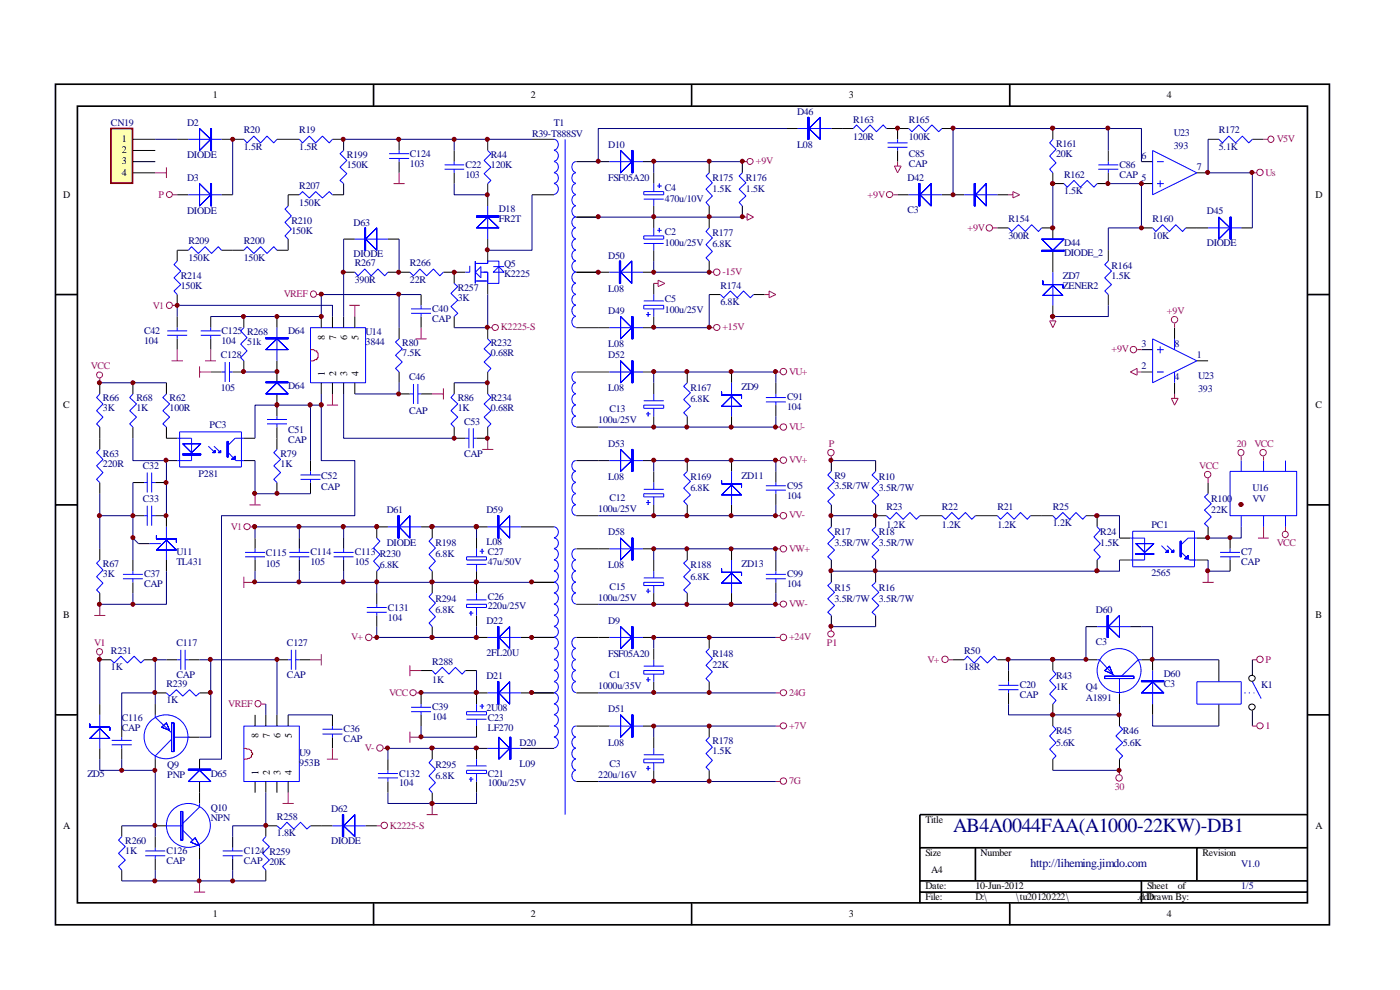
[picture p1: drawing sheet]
<svg xmlns="http://www.w3.org/2000/svg" width="297mm" height="210mm" viewBox="0 0 297 210" stroke-linecap="round" stroke-linejoin="round" font-family="sans-serif">
<defs><g id="words">
<text font-size="4.2" fill="#000080" x="202.2" y="176.4">AB4A0044FAA(A1000-22KW)-DB1</text>
<text font-size="2.5" fill="#000080" x="218.6" y="183.9">http://liheming.jimdo.com</text>
<g font-size="2.1">
<text x="45.1" y="20.8">1</text>
<text x="112.6" y="20.8">2</text>
<text x="180.1" y="20.8">3</text>
<text x="247.6" y="20.8">4</text>
<text x="25.8" y="30.2">1</text>
<text x="25.8" y="32.5">2</text>
<text x="25.8" y="34.9">3</text>
<text x="13.4" y="41.9">D</text>
<text x="25.8" y="37.3">4</text>
<text x="279.1" y="41.9">D</text>
<text x="68.9" y="72.1" transform="rotate(-90 68.9 72.1)">8</text>
<text x="71.3" y="72.1" transform="rotate(-90 71.3 72.1)">7</text>
<text x="73.7" y="72.1" transform="rotate(-90 73.7 72.1)">6</text>
<text x="76" y="72.1" transform="rotate(-90 76 72.1)">5</text>
<text x="68.9" y="79.8" transform="rotate(-90 68.9 79.8)">1</text>
<text x="71.3" y="79.8" transform="rotate(-90 71.3 79.8)">2</text>
<text x="73.7" y="79.8" transform="rotate(-90 73.7 79.8)">3</text>
<text x="76" y="79.8" transform="rotate(-90 76 79.8)">4</text>
<text x="13.4" y="86.5">C</text>
<text x="279.1" y="86.5">C</text>
<text x="13.4" y="131.1">B</text>
<text x="279.1" y="131.1">B</text>
<text x="54.9" y="156.6" transform="rotate(-90 54.9 156.6)">8</text>
<text x="57.2" y="156.6" transform="rotate(-90 57.2 156.6)">7</text>
<text x="59.5" y="156.6" transform="rotate(-90 59.5 156.6)">6</text>
<text x="61.9" y="156.6" transform="rotate(-90 61.9 156.6)">5</text>
<text x="54.9" y="164.3" transform="rotate(-90 54.9 164.3)">1</text>
<text x="57.2" y="164.3" transform="rotate(-90 57.2 164.3)">2</text>
<text x="59.5" y="164.3" transform="rotate(-90 59.5 164.3)">3</text>
<text x="61.9" y="164.3" transform="rotate(-90 61.9 164.3)">4</text>
<text x="13.4" y="175.8">A</text>
<text x="196.3" y="174.6">Title</text>
<text x="279.1" y="175.8">A</text>
<text x="196.3" y="181.6">Size</text>
<text x="197.5" y="185.2">A4</text>
<text x="208" y="181.6">Number</text>
<text x="255.1" y="181.6">Revision</text>
<text x="196.3" y="188.6">Date:</text>
<text x="196.3" y="191">File:</text>
<text x="206.9" y="188.6">10-Jun-2012</text>
<text x="206.9" y="191">D:\</text>
<text x="215.6" y="191">\tu20120222\</text>
<text x="241.2" y="191">.ddDrawn By:</text>
<text x="243.3" y="188.6">Sheet</text>
<text x="243.8" y="191">b</text>
<text x="249.9" y="188.6">of</text>
<text x="45.1" y="194.6">1</text>
<text x="112.6" y="194.6">2</text>
<text x="180.1" y="194.6">3</text>
<text x="247.6" y="194.6">4</text>
</g>
<g font-size="2.1" fill="#000080">
<text x="23.5" y="26.7">CN19</text>
<text x="39.7" y="26.7">D2</text>
<text x="51.7" y="28.3">R20</text>
<text x="63.5" y="28.3">R19</text>
<text x="112.9" y="29">R39-T888SV</text>
<text x="117.5" y="26.7">T1</text>
<text x="169.1" y="24.3">D46</text>
<text x="181" y="26">R163</text>
<text x="181" y="29.7">120R</text>
<text x="192.8" y="26">R165</text>
<text x="192.8" y="29.7">100K</text>
<text x="249" y="28.8">U23</text>
<text x="258.6" y="28.3">R172</text>
<text x="39.7" y="33.4">DIODE</text>
<text x="51.7" y="31.8">1.5R</text>
<text x="63.5" y="31.8">1.5R</text>
<text x="73.6" y="33.4">R199</text>
<text x="73.6" y="35.6">150K</text>
<text x="87" y="33.3">C124</text>
<text x="87" y="35.4">103</text>
<text x="98.7" y="35.6">C22</text>
<text x="104.1" y="33.4">R44</text>
<text x="104.1" y="35.6">120K</text>
<text x="129" y="31.3">D10</text>
<text x="169.1" y="31.3">L08</text>
<text x="192.8" y="33.3">C85</text>
<text x="192.8" y="35.4">CAP</text>
<text x="224" y="31.2">R161</text>
<text x="224" y="33.3">20K</text>
<text x="237.5" y="35.6">C86</text>
<text x="242.1" y="33.7">6</text>
<text x="249" y="31.6">393</text>
<text x="258.6" y="31.8">5.1K</text>
<text x="39.7" y="38.4">D3</text>
<text x="63.5" y="40">R207</text>
<text x="98.7" y="37.7">103</text>
<text x="129" y="38.4">FSF05A20</text>
<text x="141.1" y="40.6">C4</text>
<text x="151.1" y="38.4">R175</text>
<text x="151.1" y="40.7">1.5K</text>
<text x="158.2" y="38.4">R176</text>
<text x="158.2" y="40.7">1.5K</text>
<text x="192.5" y="38.4">D42</text>
<text x="225.7" y="37.7">R162</text>
<text x="225.7" y="41.2">1.5K</text>
<text x="237.5" y="37.7">CAP</text>
<text x="242.1" y="38.4">5</text>
<text x="253.9" y="36.1">7</text>
<text x="39.7" y="45.5">DIODE</text>
<text x="61.8" y="47.6">R210</text>
<text x="63.5" y="43.6">150K</text>
<text x="75" y="47.8">D63</text>
<text x="105.8" y="45">D18</text>
<text x="105.8" y="47.1">FR2T</text>
<text x="141.1" y="42.8">470u/10V</text>
<text x="192.5" y="45.2">C3</text>
<text x="214" y="47.1">R154</text>
<text x="244.5" y="47.1">R160</text>
<text x="256" y="45.5">D45</text>
<text x="40" y="51.8">R209</text>
<text x="51.7" y="51.8">R200</text>
<text x="61.8" y="49.7">150K</text>
<text x="141.1" y="49.9">C2</text>
<text x="141.1" y="52.2">100u/25V</text>
<text x="151.1" y="50.1">R177</text>
<text x="151.1" y="52.5">6.8K</text>
<text x="214" y="50.6">300R</text>
<text x="225.7" y="52.2">D44</text>
<text x="244.5" y="50.6">10K</text>
<text x="256" y="52.2">DIODE</text>
<text x="38.4" y="59.3">R214</text>
<text x="40" y="55.3">150K</text>
<text x="51.7" y="55.3">150K</text>
<text x="75" y="54.6">DIODE</text>
<text x="75.3" y="56.5">R267</text>
<text x="87" y="56.5">R266</text>
<text x="106.9" y="56.7">Q5</text>
<text x="106.9" y="58.8">K2225</text>
<text x="129" y="54.9">D50</text>
<text x="225.5" y="59.1">ZD7</text>
<text x="225.7" y="54.4">DIODE_2</text>
<text x="235.8" y="57">R164</text>
<text x="235.8" y="59.1">1.5K</text>
<text x="38.4" y="61.4">150K</text>
<text x="75.3" y="60">390R</text>
<text x="87" y="60">22R</text>
<text x="97.1" y="61.6">R257</text>
<text x="97.1" y="63.8">3K</text>
<text x="129" y="61.9">L08</text>
<text x="141.1" y="64">C5</text>
<text x="152.8" y="61.2">R174</text>
<text x="152.8" y="64.7">6.8K</text>
<text x="225.5" y="61.2">ZENER2</text>
<text x="30.6" y="70.8">C42</text>
<text x="47" y="70.8">C125 R268</text>
<text x="61.1" y="70.8">D64</text>
<text x="77.6" y="71">U14</text>
<text x="91.7" y="66.1">C40</text>
<text x="91.7" y="68.2">CAP</text>
<text x="129" y="66.5">D49</text>
<text x="141.1" y="66.4">100u/25V</text>
<text x="30.6" y="72.9">104</text>
<text x="46.8" y="75.9">C128</text>
<text x="47" y="72.9">104</text>
<text x="52.4" y="73.2">51k</text>
<text x="77.6" y="73.2">3844</text>
<text x="85.3" y="73.4">R80</text>
<text x="85.3" y="75.5">7.5K</text>
<text x="104.1" y="73.4">R232</text>
<text x="104.1" y="75.5">0.68R</text>
<text x="129" y="73.7">L08</text>
<text x="129" y="75.9">D52</text>
<text x="242.1" y="73.7">3</text>
<text x="249.2" y="73.7">8</text>
<text x="253.9" y="75.9">1</text>
<text x="46.8" y="83">105</text>
<text x="61.1" y="82.5">D64</text>
<text x="86.8" y="80.7">C46</text>
<text x="129" y="83">L08</text>
<text x="146.5" y="83">R167</text>
<text x="157.3" y="82.8">ZD9</text>
<text x="242.1" y="78.3">2</text>
<text x="249.2" y="80.7">4</text>
<text x="254.2" y="80.4">U23</text>
<text x="254.2" y="83.2">393</text>
<text x="21.8" y="85.1">R66</text>
<text x="21.8" y="87.2">3K</text>
<text x="29" y="85.1">R68</text>
<text x="29" y="87.2">1K</text>
<text x="36" y="85.1">R62</text>
<text x="36" y="87.2">100R</text>
<text x="86.8" y="87.7">CAP</text>
<text x="97.1" y="85.1">R86</text>
<text x="97.1" y="87.2">1K</text>
<text x="104.1" y="85.1">R234</text>
<text x="104.1" y="87.2">0.68R</text>
<text x="126.9" y="89.8">100u/25V</text>
<text x="129.3" y="87.5">C13</text>
<text x="146.5" y="85.3">6.8K</text>
<text x="167" y="84.9">C91</text>
<text x="167" y="87">104</text>
<text x="44.4" y="90.8">PC3</text>
<text x="61.1" y="91.9">C51</text>
<text x="61.1" y="94.1">CAP</text>
<text x="98.5" y="90.1">C53</text>
<text x="129" y="94.7">D53</text>
<text x="21.8" y="96.9">R63</text>
<text x="21.8" y="99">220R</text>
<text x="30.3" y="99.5">C32</text>
<text x="42.1" y="101.1">P281</text>
<text x="59.5" y="96.9">R79</text>
<text x="59.5" y="99">1K</text>
<text x="68.2" y="101.6">C52</text>
<text x="98.5" y="96.9">CAP</text>
<text x="129" y="101.8">L08</text>
<text x="146.5" y="101.8">R169</text>
<text x="157.3" y="101.6">ZD11</text>
<text x="177" y="101.6">R9</text>
<text x="186.4" y="101.8">R10</text>
<text x="30.3" y="106.5">C33</text>
<text x="68.2" y="103.9">CAP</text>
<text x="129.3" y="106.3">C12</text>
<text x="146.5" y="104.1">6.8K</text>
<text x="167" y="103.7">C95</text>
<text x="167" y="105.7">104</text>
<text x="177" y="103.7">3.5R/7W</text>
<text x="186.4" y="104.1">3.5R/7W</text>
<text x="257" y="106.5">R100</text>
<text x="265.7" y="104.1">U16</text>
<text x="265.7" y="106.5">VV</text>
<text x="82" y="108.9">D61</text>
<text x="103.2" y="108.9">D59</text>
<text x="126.9" y="108.6">100u/25V</text>
<text x="129" y="113.5">D58</text>
<text x="177" y="113.5">R17</text>
<text x="186.4" y="113.5">R18</text>
<text x="188" y="108.1">R23</text>
<text x="188" y="111.9">1.2K</text>
<text x="199.8" y="108.1">R22</text>
<text x="199.8" y="111.9">1.2K</text>
<text x="211.6" y="108.1">R21</text>
<text x="211.6" y="111.9">1.2K</text>
<text x="223.4" y="108.1">R25</text>
<text x="223.4" y="111.7">1.2K</text>
<text x="233.4" y="113.5">R24</text>
<text x="244.3" y="111.9">PC1</text>
<text x="257" y="108.9">22K</text>
<text x="37.4" y="117.8">U11</text>
<text x="37.4" y="119.9">TL431</text>
<text x="56.4" y="118">C115</text>
<text x="65.9" y="117.8">C114</text>
<text x="65.9" y="119.9">105</text>
<text x="75.3" y="117.8">C113 R230</text>
<text x="75.3" y="119.9">105</text>
<text x="82" y="115.9">DIODE</text>
<text x="92.4" y="115.9">R198</text>
<text x="92.4" y="118.2">6.8K</text>
<text x="103.2" y="115.7">L08</text>
<text x="103.5" y="117.8">C27</text>
<text x="103.5" y="119.9">47u/50V</text>
<text x="177" y="115.9">3.5R/7W</text>
<text x="186.4" y="115.9">3.5R/7W</text>
<text x="233.4" y="115.9">1.5K</text>
<text x="263.3" y="117.8">C7</text>
<text x="263.3" y="119.9">CAP</text>
<text x="21.8" y="120.3">R67</text>
<text x="21.8" y="122.4">3K</text>
<text x="30.6" y="122.4">C37</text>
<text x="30.6" y="124.5">CAP</text>
<text x="56.4" y="120.3">105</text>
<text x="80.6" y="120.6">6.8K</text>
<text x="129" y="120.6">L08</text>
<text x="129.3" y="125.1">C15</text>
<text x="146.5" y="120.6">R188</text>
<text x="146.5" y="122.9">6.8K</text>
<text x="157.3" y="120.3">ZD13</text>
<text x="167" y="122.4">C99</text>
<text x="167" y="124.5">104</text>
<text x="177" y="125.3">R15</text>
<text x="186.4" y="125.3">R16</text>
<text x="244.3" y="122.3">2565</text>
<text x="82.3" y="129.5">C131</text>
<text x="82.3" y="131.7">104</text>
<text x="92.4" y="127.6">R294</text>
<text x="92.4" y="130">6.8K</text>
<text x="103.5" y="127.2">C26</text>
<text x="103.5" y="129.3">220u/25V</text>
<text x="126.9" y="127.4">100u/25V</text>
<text x="177" y="127.6">3.5R/7W</text>
<text x="186.4" y="127.6">3.5R/7W</text>
<text x="232.5" y="130">D60</text>
<text x="37.4" y="137">C117</text>
<text x="60.9" y="137">C127</text>
<text x="103.2" y="132.3">D22</text>
<text x="129" y="132.3">D9</text>
<text x="232.5" y="136.8">C3</text>
<text x="23.5" y="138.7">R231</text>
<text x="23.5" y="142.2">1K</text>
<text x="37.4" y="143.8">CAP</text>
<text x="60.9" y="143.8">CAP</text>
<text x="91.7" y="141">R288</text>
<text x="103.2" y="139.1">2FL20U</text>
<text x="129" y="139.4">FSF05A20</text>
<text x="129.3" y="143.8">C1</text>
<text x="151.1" y="139.4">R148</text>
<text x="151.1" y="141.7">22K</text>
<text x="204.6" y="138.7">R50</text>
<text x="204.6" y="142.2">18R</text>
<text x="246.9" y="143.6">D60</text>
<text x="35.3" y="145.7">R239</text>
<text x="35.3" y="149.2">1K</text>
<text x="91.7" y="144.8">1K</text>
<text x="103.2" y="144">D21</text>
<text x="126.9" y="146.1">1000u/35V</text>
<text x="216.3" y="146">C20</text>
<text x="216.3" y="148.1">CAP</text>
<text x="224" y="144">R43</text>
<text x="224" y="146.4">1K</text>
<text x="230.4" y="146.4">Q4</text>
<text x="230.4" y="148.8">A1891</text>
<text x="246.9" y="145.7">C3</text>
<text x="267.5" y="146">K1</text>
<text x="25.8" y="153">C116</text>
<text x="25.8" y="155.1">CAP</text>
<text x="72.9" y="155.4">C36</text>
<text x="91.7" y="150.6">C39</text>
<text x="91.7" y="152.7">104</text>
<text x="103.2" y="150.9">2U08</text>
<text x="103.5" y="153">C23</text>
<text x="103.5" y="155.1">LF270</text>
<text x="129" y="151.1">D51</text>
<text x="224" y="155.8">R45</text>
<text x="238.2" y="155.8">R46</text>
<text x="63.5" y="160.3">U9</text>
<text x="72.9" y="157.5">CAP</text>
<text x="110.2" y="158.2">D20</text>
<text x="129" y="158.2">L08</text>
<text x="151.1" y="157.9">R178</text>
<text x="151.1" y="160">1.5K</text>
<text x="224" y="158.2">5.6K</text>
<text x="238.2" y="158.2">5.6K</text>
<text x="18.5" y="164.8">ZD5</text>
<text x="35.5" y="162.8">Q9</text>
<text x="35.5" y="164.9">PNP</text>
<text x="44.7" y="164.8">D65</text>
<text x="63.5" y="162.4">953B</text>
<text x="84.7" y="164.8">C132</text>
<text x="84.7" y="166.8">104</text>
<text x="92.4" y="162.8">R295</text>
<text x="92.4" y="165.2">6.8K</text>
<text x="103.5" y="164.8">C21</text>
<text x="103.5" y="166.8">100u/25V</text>
<text x="110.2" y="162.6">L09</text>
<text x="126.9" y="164.9">220u/16V</text>
<text x="129.3" y="162.6">C3</text>
<text x="44.7" y="172">Q10</text>
<text x="58.8" y="173.9">R258</text>
<text x="70.3" y="172.2">D62</text>
<text x="26.6" y="179.1">R260</text>
<text x="44.7" y="174.1">NPN</text>
<text x="58.8" y="177.4">1.8K</text>
<text x="70.3" y="179.1">DIODE</text>
<text x="26.6" y="181.2">1K</text>
<text x="35.3" y="181.2">C126</text>
<text x="35.3" y="183.3">CAP</text>
<text x="51.7" y="181.2">C124 R259</text>
<text x="51.7" y="183.3">CAP 20K</text>
<text x="263.3" y="184">V1.0</text>
<text x="263.3" y="188.6">1/5</text>
</g>
<g font-size="2.1" fill="#a1006a">
<text x="160.4" y="34.9">+9V</text>
<text x="270.8" y="30.2">V5V</text>
<text x="33.6" y="41.9">P</text>
<text x="184.1" y="41.9">+9V</text>
<text x="268.5" y="37.3">Us</text>
<text x="205.2" y="48.9">+9V</text>
<text x="153.2" y="58.3">-15V</text>
<text x="32.4" y="65.4">V1</text>
<text x="60.2" y="63.1">VREF</text>
<text x="106.3" y="70.1">K2225-S</text>
<text x="153.2" y="70.1">+15V</text>
<text x="247.6" y="66.5">+9V</text>
<text x="235.8" y="74.8">+9V</text>
<text x="19.3" y="78.3">VCC</text>
<text x="167.4" y="79.5">VU+</text>
<text x="167.4" y="91.3">VU-</text>
<text x="175.9" y="94.7">P</text>
<text x="262.4" y="94.7">20</text>
<text x="266.1" y="94.7">VCC</text>
<text x="167.4" y="98.3">VV+</text>
<text x="254.4" y="99.5">VCC</text>
<text x="48.9" y="112.4">V1</text>
<text x="167.4" y="110">VV-</text>
<text x="167.4" y="117.1">VW+</text>
<text x="270.8" y="115.9">VCC</text>
<text x="167.4" y="128.8">VW-</text>
<text x="20" y="137">V1</text>
<text x="74.5" y="135.8">V+</text>
<text x="167.4" y="135.8">+24V</text>
<text x="175.4" y="137">P1</text>
<text x="196.8" y="140.5">V+</text>
<text x="268.5" y="140.5">P</text>
<text x="48.4" y="149.9">VREF</text>
<text x="82.5" y="147.6">VCC</text>
<text x="167.4" y="147.6">24G</text>
<text x="167.4" y="154.6">+7V</text>
<text x="268.5" y="154.6">1</text>
<text x="77.4" y="159.3">V-</text>
<text x="167.4" y="166.4">7G</text>
<text x="236.5" y="167.6">30</text>
<text x="82.7" y="175.8">K2225-S</text>
</g>
</g></defs>
<g fill="none" stroke="#000" stroke-width=".35">
<path d="M11.8 17.9h270.2v178.3h-270.2zM79.2 17.9v4.6M146.7 17.9v4.6M214.2 17.9v4.6M16.4 22.5h261v169h-261zM11.8 62.5h4.6M277.5 62.5h4.6M11.8 107.1h4.6M277.5 107.1h4.6M11.8 151.6h4.6M277.5 151.6h4.6M195.2 179.8h82.3"/>
<path d="M206.9 179.8v7.1M253.9 179.8v7.1M277.5 172.8h-82.3v18.8M79.2 191.6v4.7M146.7 191.6v4.7M195.2 186.9h82.3M195.2 189.2h82.3M214.2 191.6v4.7M242.1 186.9v4.7"/>
</g>
<path d="M23.6 27.3h4.4v11.5h-4.4z" fill="#ffffb0"/>
<path d="M23.5 27.3h4.6v11.6h-4.6z" fill="none" stroke="#800000" stroke-width=".35"/>
<g fill="none" stroke="#000" stroke-width=".21">
<path d="M28.2 29.5h4.7M28.2 31.9h4.7M28.2 34.3h4.7M28.2 36.7h4.7M37.6 29.5h2.4M47 29.5h4.7M58.8 29.5h4.7M70.5 29.5h2.4v2.4M72.9 38.9v2.4h-2.4M84.7 29.5v2.4M84.7 34.3v2.4M96.4 31.9v2.4"/>
<path d="M96.4 36.7v2.2M103.5 29.5v2.4M103.5 38.9v4.8M112.9 29.5h4.6M122.3 34.3h7M136.4 34.3h2.3M138.7 36.7v2.2M150.5 34.3v2.4M157.5 34.3v2.4M167 27.3h2.2M176.4 27.3h4.6M188 27.3h4.8"/>
<path d="M190.4 27.3v2.2M190.4 31.9v2.4M199.8 27.3h2.4M223.4 36.7v2.2h2.3M223.4 27.3v2.2M235.1 36.7v2.2h-2.4M235.1 31.9v2.4M242.1 34.3h2.4M242.1 38.9h2.4M253.9 36.7h2.4M256.3 29.5h2.3M265.7 29.5h2.4"/>
<path d="M37.6 41.3h2.4M40 53.1h-2.4v2.3M47 41.3h2.4M47 53.1h4.7M61.1 50.7v2.4h-2.3M63.5 41.3h-2.4v2.4M72.9 57.7h2.4M72.9 50.7h2.4M82.3 57.7h4.7M82.3 50.7h2.4M94.1 57.7h4.6M96.4 57.7v2.4"/>
<path d="M103.5 50.7v4.7M112.9 41.3h4.6M122.3 46.1h4.6M122.3 57.7h7M136.4 57.7h2.3M138.7 43.7v4.6M138.7 53.1v2.3M150.5 43.7v4.6M150.5 55.4v2.3M157.5 43.7v2.4M190.4 41.3h2.4M199.8 41.3h4.8"/>
<path d="M211.6 41.3h2.4M211.6 48.3h2.4M221 48.3h2.4v2.4M223.4 53.1v4.6M235.1 53.1v2.3M242.1 48.3h2.4M251.5 48.3h4.8M263.3 48.3h2.4M37.6 62.5v2.3M37.6 67.1v2.4M37.6 71.9v2.3M44.7 78.9h2.3"/>
<path d="M44.7 67.1v2.4M44.7 71.9v2.3M51.7 76.5v2.4h-2.3M51.7 67.1v2.4M58.8 67.1v2.4M58.8 76.5v4.7M68.2 67.1v2.4M70.5 67.1v2.4M72.9 67.1v2.4M75.3 67.1v2.4M84.7 69.5v2.4M84.7 78.9v2.3"/>
<path d="M89.3 62.5v2.3M89.3 67.1v2.4M96.4 67.1v2.4M103.5 60.1v2.4M103.5 69.5v2.4M103.5 78.9v4.7M122.3 78.9h7M122.3 69.5h7M136.4 78.9h2.3M138.7 67.1v2.4h-2.3M138.7 60.1v2.4M145.8 78.9v2.3"/>
<path d="M150.5 62.5h2.3M155.2 78.9v2.3M159.9 62.5h2.3M223.4 64.8v2.3M235.1 62.5v2.3M242.1 78.9h2.4M242.1 74.2h2.4M249.2 69.5v2.4M253.9 76.5h2.4M21.2 81.2v2.4M21.2 90.6v4.7M28.2 81.2v2.4"/>
<path d="M28.2 90.6v2.4M35.3 81.2v2.4M35.3 90.6v2.4h2.3M35.3 97.7h2.3M51.7 93h2.4M51.7 97.7h2.4M58.8 83.6v4.7M58.8 90.6v4.7M65.9 97.7v2.3M68.2 81.2v2.4M70.5 81.2v2.4M72.9 81.2v2.4"/>
<path d="M75.3 81.2v2.4M84.7 83.6h2.3M89.3 83.6h2.4M96.4 81.2v2.4M96.4 90.6v2.4h2.3M103.5 90.6v2.4h-2.4M122.3 90.6h4.6M122.3 97.7h7M136.4 97.7h2.3M138.7 81.2v2.4M138.7 88.3v2.3M138.7 100v2.4"/>
<path d="M145.8 88.3v2.3M145.8 97.7v2.3M155.2 88.3v2.3M155.2 97.7v2.3M164.6 81.2v2.4M164.6 85.9v2.4M164.6 100v2.4M176.4 97.7v2.3M185.8 97.7v2.3M249.2 81.2v2.4M21.2 102.4v2.3M21.2 116.4v2.4"/>
<path d="M28.2 118.8v2.4M28.2 109.4h2.4M28.2 102.4h2.4M29.4 115.3h2.3M32.9 109.4h2.4v2.4M32.9 102.4h2.4M35.3 118.8v2.4M54.1 114.1v2.3M54.1 118.8v2.4M58.8 102.4v2.3M63.5 114.1v2.3M63.5 118.8v2.4"/>
<path d="M65.9 102.4v2.3M72.9 114.1v2.3M72.9 118.8v2.4M82.3 111.8h-2.4v2.3M89.3 111.8h2.4v2.3M101.1 111.8h2.4M101.1 114.1v2.3M110.5 111.8h7M122.3 109.4h4.6M122.3 116.4h7M136.4 116.4h2.3M138.7 107.1v2.3"/>
<path d="M138.7 118.8v2.4M145.8 107.1v2.3M145.8 116.4v2.4M155.2 107.1v2.3M155.2 116.4v2.4M164.6 104.7v2.4M164.6 118.8v2.4M176.4 107.1v4.7M176.4 118.8v4.7M185.8 109.4h2.2M185.8 107.1v4.7M185.8 118.8v4.7"/>
<path d="M195.2 109.4h4.6M206.9 109.4h4.7M218.6 109.4h4.8M230.4 109.4h2.3v2.4M232.7 118.8v2.4M237.5 114.1h2.3M237.5 118.8h2.3M253.9 118.8h2.4M256.3 111.8v2.3h-2.4M256.3 102.4v2.3M260.9 114.1v2.3M260.9 118.8v2.4"/>
<path d="M21.2 125.8v2.4M21.2 140h2.3M28.2 123.5v2.3M30.6 140h2.3M35.3 140h2.3M40 140h2.3M58.8 140h2.3M63.5 140h2.4M79.9 121.2v2.3M79.9 125.8v2.4M79.9 130.6v2.3M91.7 121.2v4.6"/>
<path d="M91.7 132.9v2.3M101.1 135.2h2.4M101.1 121.2v4.6M101.1 130.6v2.3M110.5 135.2h7M112.9 123.5h4.6M122.3 135.2h7M122.3 128.2h4.6M136.4 135.2h2.3M138.7 125.8v2.4M138.7 137.6v2.4M145.8 125.8v2.4"/>
<path d="M150.5 135.2v2.4M155.2 125.8v2.4M164.6 123.5v2.3M176.4 130.6v2.3M185.8 130.6v2.3M202.2 140h2.4M211.6 140h2.4M223.4 140v2.2M230.4 140h2.3M230.4 132.9h2.3M239.8 132.9h2.3M242.1 140h2.4v2.2"/>
<path d="M258.6 140v4.6M265.7 140v3.3M21.2 149.4v2.2M21.2 158.7v2.3M25.8 154v2.4M25.8 158.7v2.3M32.9 147h2.4M32.9 149.4v2.2M40 156.4h2.3M42.3 147h2.4M54.1 151.6v2.4M56.4 151.6v2.4"/>
<path d="M58.8 151.6v2.4M61.1 151.6v2.4M70.5 151.6v2.4M70.5 156.4v2.3M89.3 147v2.4M89.3 151.6v2.4M89.3 142.2h2.4M91.7 158.7v2.3M98.7 142.2h2.4M101.1 154v2.4M103.5 147h-2.4v2.4M103.5 158.7h-2.4v2.3"/>
<path d="M110.5 147h7M110.5 158.7h7M122.3 147h4.6M122.3 154h7M136.4 154h2.3M138.7 144.6v2.4M138.7 156.4v2.3M150.5 144.6v2.4M150.5 154v2.4M214 142.2v2.4M214 147v2.4M223.4 149.4v4.6"/>
<path d="M237.5 147v2.4M237.5 151.6v2.4M244.5 149.4v2.2M258.6 149.4v4.6M265.7 150.7v3.3M25.8 175.2v2.3M32.9 175.2h2.4M32.9 161v2.4M32.9 177.5v2.3M42.3 161v2.4M42.3 165.8v4.6M42.3 179.8v2.4"/>
<path d="M49.4 177.5v2.3M54.1 165.8v2.3M56.4 165.8v2.3M58.8 165.8v2.3M58.8 175.2h-2.4v2.3M61.1 165.8v2.3M65.9 175.2h4.6M77.6 175.2h2.3M82.3 161v2.4M82.3 165.8v2.3M91.7 168.1v2.3M101.1 165.8v2.3"/>
<path d="M122.3 165.8h4.6M138.7 163.4v2.4M150.5 163.4v2.4M223.4 161v2.4M237.5 161v2.4M25.8 184.6v2.3M32.9 182.2v2.4M49.4 182.2v2.4M56.4 184.6v2.3"/>
<circle cx="265.6" cy="143.9" r=".66"/>
<circle cx="265.6" cy="150" r=".66"/>
</g>
<g fill="none" stroke="#00f" stroke-width=".21">
<path d="M40 29.5h7M51.7 29.5l.7 .8 1.4-1.4 1.5 1.4 1.3-1.4 1.5 1.4 .7-.8M63.5 29.5l.7 .8 1.4-1.4 1.4 1.4 1.4-1.4 1.4 1.4 .7-.8M72.9 31.9l-.8 .7 1.5 1.4-1.5 1.5 1.5 1.3-1.5 1.5 .8 .6M82.5 33.6h4.3M82.5 32.6h4.3M84.7 31.9v.7M84.7 33.6v.7M94.3 35h4.2M94.3 35.9h4.2M96.4 34.3v.7M96.4 35.9v.8"/>
<path d="M103.5 31.9l.6 .7-1.4 1.4 1.4 1.5-1.4 1.3 1.4 1.5-.6 .6M117.5 29.5a1.17 1.17 0 0 1 .9 1.2 1.17 1.17 0 0 1-.9 1.1M117.5 31.9a1.17 1.17 0 0 1 .9 1.2 1.17 1.17 0 0 1-.9 1.1M117.5 34.3a1.17 1.17 0 0 1 .9 1.1 1.17 1.17 0 0 1-.9 1.2M117.5 36.7a1.11 1.11 0 0 1 1 1.1 1.11 1.11 0 0 1-1 1.1M117.5 38.9a1.17 1.17 0 0 1 .9 1.2 1.17 1.17 0 0 1-.9 1.1M119.9 29.5v143.3M122.2 38.9a1.19 1.19 0 0 0-.9 1.2 1.19 1.19 0 0 0 .9 1.1M122.2 36.7a1.14 1.14 0 0 0-.9 1.1 1.14 1.14 0 0 0 .9 1.1M122.2 34.3a1.19 1.19 0 0 0-.9 1.1 1.19 1.19 0 0 0 .9 1.2M129.3 34.3h7.1M138.7 38.9v1.7"/>
<path d="M139.4 39.5h1M139.9 38.9v1M150.5 36.7l-.7 .6 1.3 1.5-1.3 1.3 1.3 1.5-1.3 1.3 .7 .8M157.5 36.7l-.7 .6 1.4 1.5-1.4 1.3 1.4 1.5-1.4 1.3 .7 .8M169.2 27.3h7.2M181 27.3l.7-.8 1.4 1.4 1.5-1.4 1.3 1.4 1.5-1.4 .6 .8M188.3 30.3h4.2M188.3 31.2h4.2M190.4 29.5v.8M190.4 31.2v.7M192.8 27.3l.7 .6 1.4-1.4 1.4 1.4 1.4-1.4 1.4 1.4 .7-.6M223.4 29.5l-.7 .8 1.3 1.4-1.3 1.4 1.3 1.4-1.3 1.4 .7 .8"/>
<path d="M225.7 38.9l.7 .8 1.4-1.4 1.4 1.4 1.4-1.4 1.5 1.4 .6-.8M233 35h4.2M233 35.9h4.2M235.1 34.3v.7M235.1 35.9v.8M244.5 31.9l9.4 4.8-9.4 4.6zM245.4 34.3h1.5M245.4 38.9h1.5M246.1 38.3v1.4M258.6 29.5l.7 .8 1.4-1.4 1.4 1.4 1.5-1.4 1.3 1.4 .8-.8M37.6 55.4l-.7 .7 1.5 1.4-1.5 1.4 1.5 1.5-1.5 1.3 .7 .8M40 53.1l.6-.8 1.5 1.5 1.4-1.5 1.4 1.5 1.4-1.5 .7 .8"/>
<path d="M40 41.3h7M51.7 53.1l.7-.8 1.4 1.5 1.5-1.5 1.3 1.5 1.5-1.5 .7 .8M61.1 43.7l-.6 .7 1.3 1.4-1.3 1.4 1.3 1.4-1.3 1.4 .6 .7M63.5 41.3l.7-.7 1.4 1.4 1.4-1.4 1.4 1.4 1.4-1.4 .7 .7M75.3 57.7l.6 .8 1.5-1.4 1.3 1.4 1.5-1.4 1.4 1.4 .7-.8M75.3 50.7h7M87 57.7l.7 .8 1.4-1.4 1.4 1.4 1.4-1.4 1.4 1.4 .8-.8M99.7 56.4v1.3h-1M100.8 55.9h2.7v-.5h2.3v4.7h-2.3v-2.4h-1.5M100.8 55.4v4.7M100.8 59.6h2.7M100.8 57.7l1.2-1.1v2.3z"/>
<path d="M103.5 43.7v7M104.6 57.7l1.2-1.1 1.1 1.1zM104.6 56.6h2.3M122.2 43.7a1.19 1.19 0 0 0-.9 1.1 1.19 1.19 0 0 0 .9 1.2M122.2 41.3a1.19 1.19 0 0 0-.9 1.2 1.19 1.19 0 0 0 .9 1.1M122.2 57.7a1.19 1.19 0 0 0-.9 1.2 1.19 1.19 0 0 0 .9 1.1M122.2 55.4a1.19 1.19 0 0 0-.9 1.1 1.19 1.19 0 0 0 .9 1.2M122.2 53.1a1.14 1.14 0 0 0-.9 1.1 1.14 1.14 0 0 0 .9 1.1M122.2 50.7a1.19 1.19 0 0 0-.9 1.2 1.19 1.19 0 0 0 .9 1.1M122.2 48.3a1.19 1.19 0 0 0-.9 1.2 1.19 1.19 0 0 0 .9 1.1M122.2 46.1a1.14 1.14 0 0 0-.9 1.1 1.14 1.14 0 0 0 .9 1.1M129.3 57.7h7.1"/>
<path d="M136.6 40.6h4.2v.7h-4.2zM136.6 50h4.2v.7h-4.2zM136.6 42.2h4.2M136.6 51.6h4.2M138.7 42.2v1.5M138.7 48.3v1.7M138.7 51.6v1.5M139.4 48.9h1M139.9 48.3v1M150.5 48.3l-.7 .8 1.3 1.4-1.3 1.4 1.3 1.4-1.3 1.4 .7 .7M192.8 41.3h7M204.6 41.3h7"/>
<path d="M214 48.3l.6 .8 1.5-1.4 1.4 1.4 1.4-1.4 1.4 1.4 .7-.8M223.4 57.7v7.1M235.1 55.4l-.7 .7 1.4 1.4-1.4 1.4 1.4 1.5-1.4 1.3 .7 .8M244.5 48.3l.7 .8 1.4-1.4 1.5 1.4 1.3-1.4 1.5 1.4 .6-.8M256.3 48.3h7M35.5 70.2h4.2M35.5 71.1h4.2M37.6 69.5v.7M37.6 71.1v.8M42.6 70.2h4.2M42.6 71.1h4.2M44.7 69.5v.7"/>
<path d="M44.7 71.1v.8M47 78.9h.8M47.8 76.8v4.2M48.7 78.9h.7M48.7 76.8v4.2M51.7 69.5l-.6 .7 1.3 1.4-1.3 1.4 1.3 1.4-1.3 1.5 .6 .6M58.8 69.5v7M65.9 69.5h11.7v11.7h-11.7zM84.7 71.9l-.8 .7 1.4 1.4-1.4 1.4 1.4 1.4-1.4 1.3 .8 .8M87.2 65.5h4.2M87.2 66.5h4.2M89.3 64.8v.7"/>
<path d="M89.3 66.5v.6M96.4 60.1l.7 .7-1.4 1.4 1.4 1.5-1.4 1.3 1.4 1.5-.7 .6M103.5 71.9l.6 .7-1.4 1.4 1.4 1.4-1.4 1.4 1.4 1.3-.6 .8M122.2 78.9a1.14 1.14 0 0 0-.9 1.1 1.14 1.14 0 0 0 .9 1.1M122.2 67.1a1.19 1.19 0 0 0-.9 1.2 1.19 1.19 0 0 0 .9 1.1M122.2 64.8a1.19 1.19 0 0 0-.9 1.1 1.19 1.19 0 0 0 .9 1.2M122.2 62.5a1.14 1.14 0 0 0-.9 1.1 1.14 1.14 0 0 0 .9 1.1M122.2 60.1a1.19 1.19 0 0 0-.9 1.2 1.19 1.19 0 0 0 .9 1.1M129.3 78.9h7.1M129.3 69.5h7.1M136.6 64.8h4.2v.7h-4.2zM136.6 63.8h4.2"/>
<path d="M137.1 66.7h.9M137.5 66.2v.9M138.7 62.5v1.3M138.7 65.5v1.6M152.8 62.5l.7 .7 1.4-1.5 1.5 1.5 1.3-1.5 1.5 1.5 .7-.7M244.5 71.9l9.4 4.6-9.4 4.7zM245.4 78.9h1.5M245.4 74.2h1.5M246.1 73.5v1.4M249.2 71.9v2.3M249.2 78.9v2.3M21.2 83.6l-.7 .7 1.3 1.4-1.3 1.4 1.3 1.4-1.3 1.4 .7 .7"/>
<path d="M21.2 95.3l-.7 .7 1.3 1.5-1.3 1.3 1.3 1.4-1.3 1.5 .7 .7M28.2 83.6l-.7 .7 1.5 1.4-1.5 1.4 1.5 1.4-1.5 1.4 .7 .7M35.3 83.6l-.8 .7 1.5 1.4-1.5 1.4 1.5 1.4-1.5 1.4 .8 .7M37.6 93h3v4.7h-3M38.1 91.6h13.1v7.5h-13.1zM44.2 94.7l1.4 1.3M45.4 94.7l1.4 1.3M48.4 96l1.6 1.7h1.7M51.7 93h-1.8l-1.5 1.4M56.6 89h4.3M56.6 89.9h4.3M58.8 95.3l-.7 .7 1.4 1.5-1.4 1.3 1.4 1.4-1.4 1.5 .7 .7"/>
<path d="M58.8 88.3v.7M58.8 89.9v.7M65.9 100v.8M87 83.6h.7M87.7 81.4v4.3M88.6 83.6h.7M88.6 81.4v4.3M96.4 83.6l-.7 .7 1.4 1.4-1.4 1.4 1.4 1.4-1.4 1.4 .7 .7M98.7 93h.8M99.5 90.8v4.3M100.4 93h.7M100.4 90.8v4.3"/>
<path d="M103.5 83.6l.6 .7-1.4 1.4 1.4 1.4-1.4 1.4 1.4 1.4-.6 .7M122.2 88.3a1.14 1.14 0 0 0-.9 1.1 1.14 1.14 0 0 0 .9 1.1M122.2 85.9a1.19 1.19 0 0 0-.9 1.2 1.19 1.19 0 0 0 .9 1.1M122.2 83.6a1.19 1.19 0 0 0-.9 1.1 1.19 1.19 0 0 0 .9 1.2M122.2 81.2a1.19 1.19 0 0 0-.9 1.1 1.19 1.19 0 0 0 .9 1.2M122.2 100a1.19 1.19 0 0 0-.9 1.1 1.19 1.19 0 0 0 .9 1.2M122.2 97.7a1.14 1.14 0 0 0-.9 1.1 1.14 1.14 0 0 0 .9 1.1M129.3 97.7h7.1M136.6 85.9h4.2v.7h-4.2zM136.6 85h4.2M137.1 87.8h.9M137.5 87.4v.9"/>
<path d="M138.7 83.6v1.4M138.7 86.6v1.7M145.8 81.2l-.8 .8 1.5 1.3-1.5 1.5 1.5 1.4-1.5 1.3 .8 .8M145.8 100l-.8 .8 1.5 1.3-1.5 1.4 1.5 1.5-1.5 1.3 .8 .8M155.2 81.2v7.1M155.2 100v7.1M162.5 84.3h4.2M162.5 85.3h4.2M164.6 83.6v.7M164.6 85.3v.6M176.4 100l-.8 .8 1.4 1.3-1.4 1.4 1.4 1.5-1.4 1.3 .8 .8M185.8 100l-.8 .8 1.4 1.3-1.4 1.4 1.4 1.5-1.4 1.3 .8 .8"/>
<path d="M260.9 100h14.2v9.4h-14.2zM263.3 97.7v2.3M268.1 97.7v2.3M272.7 97.7v2.3M21.2 118.8l-.7 .7 1.3 1.4-1.3 1.4 1.3 1.4-1.3 1.4 .7 .7M30.6 109.4h.6M30.6 102.4h.6M31.2 100.2v4.3M31.2 107.3v4.2M31.7 115.3h2.4M32.2 109.4h.7M32.2 100.2v4.3"/>
<path d="M32.2 107.3v4.2M32.2 102.4h.7M35.3 111.8v7M52 117.2h4.2M52 118.1h4.2M54.1 116.4v.8M54.1 118.1v.7M61.4 117.2h4.2M61.4 118.1h4.2M63.5 116.4v.8M63.5 118.1v.7M63.8 100.8h4.2"/>
<path d="M63.8 101.7h4.2M65.9 101.7v.7M70.8 117.2h4.2M70.8 118.1h4.2M72.9 116.4v.8M72.9 118.1v.7M79.9 114.1l.7 .7-1.4 1.4 1.4 1.4-1.4 1.4 1.4 1.5-.7 .7M82.3 111.8h7M91.7 114.1l-.7 .7 1.4 1.4-1.4 1.4 1.4 1.4-1.4 1.5 .7 .7M99 118.1h4.2v.7h-4.2zM99 119.7h4.2M101.1 116.4v1.7"/>
<path d="M101.1 119.7v1.5M101.8 116.9h.9M102.3 116.4v1M103.5 111.8h7M117.5 111.8a1.17 1.17 0 0 1 .9 1.1 1.17 1.17 0 0 1-.9 1.1M117.5 114.1a1.11 1.11 0 0 1 1 1.1 1.11 1.11 0 0 1-1 1.1M117.5 116.4a1.17 1.17 0 0 1 .9 1.2 1.17 1.17 0 0 1-.9 1.1M117.5 118.8a1.17 1.17 0 0 1 .9 1.1 1.17 1.17 0 0 1-.9 1.2M122.2 107.1a1.14 1.14 0 0 0-.9 1.1 1.14 1.14 0 0 0 .9 1.1M122.2 104.7a1.19 1.19 0 0 0-.9 1.2 1.19 1.19 0 0 0 .9 1.1M122.2 102.4a1.19 1.19 0 0 0-.9 1.1 1.19 1.19 0 0 0 .9 1.1M122.2 118.8a1.19 1.19 0 0 0-.9 1.1 1.19 1.19 0 0 0 .9 1.2"/>
<path d="M122.2 116.4a1.19 1.19 0 0 0-.9 1.2 1.19 1.19 0 0 0 .9 1.1M129.3 116.4h7.1M136.6 104.7h4.2v.7h-4.2zM136.6 103.8h4.2M137.1 106.6h.9M137.5 106.1v1M138.7 102.4v1.4M138.7 105.4v1.7M145.8 118.8l-.8 .7 1.5 1.4-1.5 1.4 1.5 1.4-1.5 1.4 .8 .7M155.2 118.8v7M162.5 103h4.2M162.5 104h4.2"/>
<path d="M164.6 102.4v.6M164.6 104v.7M176.4 111.8l-.8 .6 1.4 1.5-1.4 1.4 1.4 1.4-1.4 1.4 .8 .7M185.8 111.8l-.8 .6 1.4 1.5-1.4 1.4 1.4 1.4-1.4 1.4 .8 .7M188 109.4l.8 .8 1.4-1.5 1.4 1.5 1.4-1.5 1.4 1.5 .8-.8M199.8 109.4l.8 .8 1.3-1.5 1.5 1.5 1.4-1.5 1.4 1.5 .7-.8M211.6 109.4l.7 .8 1.4-1.5 1.4 1.5 1.4-1.5 1.4 1.5 .7-.8M223.4 109.4l.6 .8 1.5-1.5 1.4 1.5 1.4-1.5 1.4 1.5 .7-.8M232.7 111.8l.7 .6-1.3 1.5 1.3 1.4-1.3 1.4 1.3 1.4-.7 .7M239.8 114.1h3v4.7h-3M240.3 112.7h13.1v7.5h-13.1zM246.4 115.7l1.4 1.5"/>
<path d="M247.6 115.7l1.4 1.5M250.6 117.2l1.7 1.6h1.6M253.9 114.1h-1.8l-1.5 1.4M256.3 104.7l-.8 .7 1.5 1.4-1.5 1.4 1.5 1.4-1.5 1.5 .8 .7M258.8 117.2h4.3M258.8 118.1h4.3M260.9 116.4v.8M260.9 118.1v.7M263.3 109.4v2.4M268.1 109.4v2.4M272.7 109.4v2.4M23.5 140l.7 .6 1.5-1.4 1.3 1.4 1.4-1.4 1.5 1.4 .7-.6"/>
<path d="M26.1 121.8h4.2M26.1 122.8h4.2M28.2 121.2v.6M28.2 122.8v.7M37.6 140h.8M38.4 137.8v4.3M39.3 140h.7M39.3 137.8v4.3M61.1 140h.7M61.8 137.8v4.3M62.7 140h.8M62.7 137.8v4.3"/>
<path d="M77.8 128.9h4.2M77.8 129.9h4.2M79.9 128.2v.7M79.9 129.9v.7M91.7 125.8l-.7 .8 1.4 1.3-1.4 1.5 1.4 1.4-1.4 1.4 .7 .7M99 128.2h4.2v.7h-4.2zM99 127.3h4.2M99.5 130h.9M99.9 129.6v1M101.1 125.8v1.5M101.1 128.9v1.7M103.5 135.2h7"/>
<path d="M117.5 121.2a1.17 1.17 0 0 1 .9 1.1 1.17 1.17 0 0 1-.9 1.1M117.5 123.5a1.11 1.11 0 0 1 1 1.1 1.11 1.11 0 0 1-1 1.1M117.5 125.8a1.17 1.17 0 0 1 .9 1.2 1.17 1.17 0 0 1-.9 1.1M117.5 128.2a1.17 1.17 0 0 1 .9 1.1 1.17 1.17 0 0 1-.9 1.2M117.5 130.6a1.17 1.17 0 0 1 .9 1.1 1.17 1.17 0 0 1-.9 1.1M117.5 132.9a1.11 1.11 0 0 1 1 1.1 1.11 1.11 0 0 1-1 1.1M117.5 135.2a1.17 1.17 0 0 1 .9 1.2 1.17 1.17 0 0 1-.9 1.1M117.5 137.6a1.17 1.17 0 0 1 .9 1.1 1.17 1.17 0 0 1-.9 1.2M117.5 140a1.11 1.11 0 0 1 1 1.1 1.11 1.11 0 0 1-1 1.1M122.2 125.8a1.19 1.19 0 0 0-.9 1.2 1.19 1.19 0 0 0 .9 1.1M122.2 123.5a1.14 1.14 0 0 0-.9 1.1 1.14 1.14 0 0 0 .9 1.1M122.2 121.2a1.19 1.19 0 0 0-.9 1.1 1.19 1.19 0 0 0 .9 1.1"/>
<path d="M122.2 140a1.14 1.14 0 0 0-.9 1.1 1.14 1.14 0 0 0 .9 1.1M122.2 137.6a1.19 1.19 0 0 0-.9 1.1 1.19 1.19 0 0 0 .9 1.2M122.2 135.2a1.19 1.19 0 0 0-.9 1.2 1.19 1.19 0 0 0 .9 1.1M129.3 135.2h7.1M136.6 123.5h4.2v.7h-4.2zM136.6 122.6h4.2M137.1 125.4h.9M137.5 124.9v.9M138.7 121.2v1.4M138.7 124.2v1.6M138.7 140v1.3M150.5 137.6l-.7 .7 1.3 1.4-1.3 1.4 1.3 1.4-1.3 1.4 .7 .7"/>
<path d="M162.5 121.8h4.2M162.5 122.8h4.2M164.6 121.2v.6M164.6 122.8v.7M176.4 123.5l-.8 .7 1.4 1.4-1.4 1.4 1.4 1.4-1.4 1.5 .8 .7M185.8 123.5l-.8 .7 1.4 1.4-1.4 1.4 1.4 1.4-1.4 1.5 .8 .7M204.6 140l.6-.8 1.5 1.4 1.3-1.4 1.5 1.4 1.4-1.4 .7 .8M232.7 140h.6l3.2 3.4M232.7 132.9h7.1M242.1 140h-.6l-3.6 3.4M21.2 151.6v7.1M23.7 157.1h4.2"/>
<path d="M23.7 158h4.2M25.8 156.4v.7M25.8 158v.7M32.9 151.6v.5l3.5 3.3M35.3 147l.7 .7 1.4-1.4 1.4 1.4 1.4-1.4 1.4 1.4 .7-.7M36.4 156.8l-3.5 3.6v.6M36.9 156.4h3.3M51.7 154h11.8v11.8h-11.8zM68.4 154.7h4.2M68.4 155.7h4.2M70.5 154v.7M70.5 155.7v.7"/>
<path d="M87.2 150h4.2M87.2 151h4.2M89.3 149.4v.6M89.3 151v.6M91.7 142.2l.7 .8 1.4-1.4 1.4 1.4 1.4-1.4 1.4 1.4 .7-.8M99 151h4.2v.6h-4.2zM99 152.6h4.2M101.1 149.4v1.6M101.1 152.6v1.4M101.8 149.8h.9M102.3 149.4v.9M103.5 147h7"/>
<path d="M103.5 158.7h7M117.5 142.2a1.17 1.17 0 0 1 .9 1.2 1.17 1.17 0 0 1-.9 1.1M117.5 144.6a1.17 1.17 0 0 1 .9 1.2 1.17 1.17 0 0 1-.9 1.1M117.5 147a1.17 1.17 0 0 1 .9 1.1 1.17 1.17 0 0 1-.9 1.2M117.5 149.4a1.11 1.11 0 0 1 1 1.1 1.11 1.11 0 0 1-1 1.1M117.5 151.6a1.17 1.17 0 0 1 .9 1.2 1.17 1.17 0 0 1-.9 1.1M117.5 154a1.17 1.17 0 0 1 .9 1.2 1.17 1.17 0 0 1-.9 1.1M117.5 156.4a1.17 1.17 0 0 1 .9 1.1 1.17 1.17 0 0 1-.9 1.2M122.2 144.6a1.19 1.19 0 0 0-.9 1.2 1.19 1.19 0 0 0 .9 1.1M122.2 142.2a1.19 1.19 0 0 0-.9 1.2 1.19 1.19 0 0 0 .9 1.1M122.2 158.7a1.14 1.14 0 0 0-.9 1.2 1.14 1.14 0 0 0 .9 1.1M122.2 156.4a1.19 1.19 0 0 0-.9 1.1 1.19 1.19 0 0 0 .9 1.2"/>
<path d="M122.2 154a1.19 1.19 0 0 0-.9 1.2 1.19 1.19 0 0 0 .9 1.1M129.3 154h7.1M136.6 142.2h4.2v.8h-4.2zM136.6 141.3h4.2M137.1 144.2h.9M137.5 143.7v.9M138.7 143v1.6M138.7 158.7v1.4M150.5 156.4l-.7 .7 1.3 1.4-1.3 1.4 1.3 1.4-1.3 1.4 .7 .7M211.8 145.4h4.3M211.8 146.3h4.3M214 144.6v.8"/>
<path d="M214 146.3v.7M223.4 154l.6 .7-1.3 1.4 1.3 1.5-1.3 1.3 1.3 1.5-.6 .6M223.4 142.2l.6 .8-1.3 1.4 1.3 1.4-1.3 1.4 1.3 1.4-.6 .8M237.5 154l.7 .7-1.5 1.4 1.5 1.5-1.5 1.3 1.5 1.5-.7 .6M237.5 143.9v3.3M244.5 142.2v7.2M253.9 144.6h9.4v4.8h-9.4zM264 147h.2M264.9 147h.3M265.7 144.6l1.8 3.6M265.9 147h.2M25.8 177.5l-.7 .7 1.5 1.4-1.5 1.4 1.5 1.5-1.5 1.3 .7 .8"/>
<path d="M32.9 179.8v.7M35.3 175.2h3.5M38.8 176.1l2.1 2.1M42.3 170.4v.8l-3.5 3.5M42.3 179.4v.4M49.4 179.8v.7M56.4 177.5l-.7 .7 1.4 1.4-1.4 1.4 1.4 1.5-1.4 1.3 .7 .8M58.8 175.2l.7 .7 1.4-1.5 1.4 1.5 1.5-1.5 1.3 1.5 .8-.7M70.5 175.2h7.1M80.2 164.1h4.2M80.2 165h4.2M82.3 163.4v.7"/>
<path d="M82.3 165v.8M91.7 161l-.7 .8 1.4 1.4-1.4 1.4 1.4 1.4-1.4 1.4 .7 .7M99 163.4h4.2v.7h-4.2zM99 162.5h4.2M99.5 165.3h.9M99.9 164.8v1M101.1 161v1.5M101.1 164.1v1.7M122.2 163.4a1.19 1.19 0 0 0-.9 1.1 1.19 1.19 0 0 0 .9 1.2M122.2 161a1.19 1.19 0 0 0-.9 1.2 1.19 1.19 0 0 0 .9 1.1M136.6 161h4.2v.8h-4.2zM136.6 160.1h4.2"/>
<path d="M137.1 163h.9M137.5 162.5v.9M138.7 161.8v1.6M30.8 180.5h4.3M30.8 181.5h4.3M32.9 181.5v.7M47.2 180.5h4.3M47.2 181.5h4.3M49.4 181.5v.7"/>
<circle cx="35.2" cy="156.3" r="4.7"/>
<circle cx="237.4" cy="142.2" r="4.7"/>
<circle cx="40" cy="175.1" r="4.7"/>
</g>
<path d="M44.7 27.3v4.6h.2v-4.6zM44.7 27.3v4.6h.2v-4.6z" fill="#00f" stroke="#00f" stroke-width=".21"/>
<g fill="#00f" stroke="#00f" stroke-width=".21">
<path d="M42.3 27.3l2.4 2.2-2.4 2.4zM42.3 27.3l2.4 2.2-2.4 2.4z" fill-rule="evenodd"/>
<path d="M44.7 38.9v4.8h.2v-4.8zM44.7 38.9v4.8h.2v-4.8z" fill-rule="evenodd"/>
<path d="M42.3 38.9l2.4 2.4-2.4 2.4zM42.3 38.9l2.4 2.4-2.4 2.4z" fill-rule="evenodd"/>
<path d="M77.4 48.3v4.8h.2v-4.8zM77.4 48.3v4.8h.2v-4.8z" fill-rule="evenodd"/>
<path d="M77.6 50.7l2.3-2.4v4.8zM77.6 50.7l2.3-2.4v4.8z" fill-rule="evenodd"/>
<path d="M101.1 45.8v.3h4.7v-.3zM101.1 45.8v.3h4.7v-.3z" fill-rule="evenodd"/>
<path d="M101.1 48.3l2.4-2.2 2.3 2.2zM101.1 48.3l2.4-2.2 2.3 2.2z" fill-rule="evenodd"/>
<path d="M38.8 94.1h3.8l-2 1.9zM38.8 94.1h3.8l-2 1.9z" fill-rule="evenodd"/>
<path d="M38.8 96.3h3.8v.2h-3.8zM38.8 96.3h3.8v.2h-3.8z" fill-rule="evenodd"/>
<path d="M46.3 96h.5v-.4zM46.3 96h.5v-.4z" fill-rule="evenodd"/>
<path d="M45.1 96h.5v-.4zM45.1 96h.5v-.4z" fill-rule="evenodd"/>
<path d="M48.2 93.6v3.3h.2v-3.3zM48.2 93.6v3.3h.2v-3.3z" fill-rule="evenodd"/>
<path d="M49.1 97.5l.8-.7v.7zM49.1 97.5l.8-.7v.7z" fill-rule="evenodd"/>
<path d="M33.2 113.6v.7h4.2v.8v-.8h-4.2zM33.2 113.6v.7h4.2v.8v-.8h-4.2z" fill-rule="evenodd"/>
<path d="M33.2 116.7l2.1-2.1 2.1 2.1zM33.2 116.7l2.1-2.1 2.1 2.1z" fill-rule="evenodd"/>
<path d="M56.4 81v.2h4.7v-.2zM56.4 81v.2h4.7v-.2z" fill-rule="evenodd"/>
<path d="M56.4 83.6l2.4-2.4 2.3 2.4zM56.4 83.6l2.4-2.4 2.3 2.4z" fill-rule="evenodd"/>
<path d="M56.4 71.6v.3h4.7v-.3zM56.4 71.6v.3h4.7v-.3z" fill-rule="evenodd"/>
<path d="M56.4 74.2l2.4-2.3 2.3 2.3zM56.4 74.2l2.4-2.3 2.3 2.3z" fill-rule="evenodd"/>
<path d="M105.6 109.4v4.7h.2v-4.7zM105.6 109.4v4.7h.2v-4.7z" fill-rule="evenodd"/>
<path d="M108.1 109.4v4.7l-2.3-2.3zM108.1 109.4v4.7l-2.3-2.3z" fill-rule="evenodd"/>
<path d="M105.6 132.9v4.7h.2v-4.7zM105.6 132.9v4.7h.2v-4.7z" fill-rule="evenodd"/>
<path d="M105.8 135.2l2.3-2.3v4.7zM105.8 135.2l2.3-2.3v4.7z" fill-rule="evenodd"/>
<path d="M105.6 144.6v4.8h.2v-4.8zM105.6 144.6v4.8h.2v-4.8z" fill-rule="evenodd"/>
<path d="M108.1 144.6v4.8l-2.3-2.4zM108.1 144.6v4.8l-2.3-2.4z" fill-rule="evenodd"/>
<path d="M108.1 156.4v4.6h.3v-4.6zM108.1 156.4v4.6h.3v-4.6z" fill-rule="evenodd"/>
<path d="M105.8 156.4l2.3 2.3-2.3 2.3zM105.8 156.4l2.3 2.3-2.3 2.3z" fill-rule="evenodd"/>
<path d="M84.4 109.4v4.7h.3v-4.7zM84.4 109.4v4.7h.3v-4.7z" fill-rule="evenodd"/>
<path d="M87 109.4v4.7l-2.3-2.3zM87 109.4v4.7l-2.3-2.3z" fill-rule="evenodd"/>
<path d="M134 31.9v4.8h.3v-4.8zM134 31.9v4.8h.3v-4.8z" fill-rule="evenodd"/>
<path d="M131.7 31.9l2.3 2.4-2.3 2.4zM131.7 31.9l2.3 2.4-2.3 2.4z" fill-rule="evenodd"/>
<path d="M131.4 55.4v4.7h.3v-4.7zM131.4 55.4v4.7h.3v-4.7z" fill-rule="evenodd"/>
<path d="M131.7 57.7l2.3-2.3v4.7zM131.7 57.7l2.3-2.3v4.7z" fill-rule="evenodd"/>
<path d="M134 67.1v4.8h.3v-4.8zM134 67.1v4.8h.3v-4.8z" fill-rule="evenodd"/>
<path d="M131.7 67.1l2.3 2.4-2.3 2.4zM131.7 67.1l2.3 2.4-2.3 2.4z" fill-rule="evenodd"/>
<path d="M171.4 24.9v4.6h.2v-4.6zM171.4 24.9v4.6h.2v-4.6z" fill-rule="evenodd"/>
<path d="M171.6 27.3l2.4-2.4v4.6zM171.6 27.3l2.4-2.4v4.6z" fill-rule="evenodd"/>
<path d="M134 76.5v4.7h.3v-4.7zM134 76.5v4.7h.3v-4.7z" fill-rule="evenodd"/>
<path d="M131.7 76.5l2.3 2.4-2.3 2.3zM131.7 76.5l2.3 2.4-2.3 2.3z" fill-rule="evenodd"/>
<path d="M153.1 83.1v.7h4.2v.7v-.7h-4.2zM153.1 83.1v.7h4.2v.7v-.7h-4.2z" fill-rule="evenodd"/>
<path d="M153.1 86.2l2.1-2.1 2.1 2.1zM153.1 86.2l2.1-2.1 2.1 2.1z" fill-rule="evenodd"/>
<path d="M153.1 101.9v.7h4.2v.7v-.7h-4.2zM153.1 101.9v.7h4.2v.7v-.7h-4.2z" fill-rule="evenodd"/>
<path d="M153.1 105l2.1-2.1 2.1 2.1zM153.1 105l2.1-2.1 2.1 2.1z" fill-rule="evenodd"/>
<path d="M153.1 120.6v.8h4.2v.7v-.7h-4.2zM153.1 120.6v.8h4.2v.7v-.7h-4.2z" fill-rule="evenodd"/>
<path d="M153.1 123.7l2.1-2.1 2.1 2.1zM153.1 123.7l2.1-2.1 2.1 2.1z" fill-rule="evenodd"/>
<path d="M134 95.3v4.7h.3v-4.7zM134 95.3v4.7h.3v-4.7z" fill-rule="evenodd"/>
<path d="M131.7 95.3l2.3 2.4-2.3 2.3zM131.7 95.3l2.3 2.4-2.3 2.3z" fill-rule="evenodd"/>
<path d="M134 114.1v4.7h.3v-4.7zM134 114.1v4.7h.3v-4.7z" fill-rule="evenodd"/>
<path d="M131.7 114.1l2.3 2.3-2.3 2.4zM131.7 114.1l2.3 2.3-2.3 2.4z" fill-rule="evenodd"/>
<path d="M134 132.9v4.7h.3v-4.7zM134 132.9v4.7h.3v-4.7z" fill-rule="evenodd"/>
<path d="M131.7 132.9l2.3 2.3-2.3 2.4zM131.7 132.9l2.3 2.3-2.3 2.4z" fill-rule="evenodd"/>
<path d="M134 151.6v4.8h.3v-4.8zM134 151.6v4.8h.3v-4.8z" fill-rule="evenodd"/>
<path d="M131.7 151.6l2.3 2.4-2.3 2.4zM131.7 151.6l2.3 2.4-2.3 2.4z" fill-rule="evenodd"/>
<path d="M72.6 172.8v4.7h.3v-4.7zM72.6 172.8v4.7h.3v-4.7z" fill-rule="evenodd"/>
<path d="M75.3 172.8v4.7l-2.4-2.3zM75.3 172.8v4.7l-2.4-2.3z" fill-rule="evenodd"/>
<path d="M38.4 172.1v6.1h.4v-6.1zM38.4 172.1v6.1h.4v-6.1z" fill-rule="evenodd"/>
<path d="M41.4 177.7l-.9 .9 1.8 .8zM41.4 177.7l-.9 .9 1.8 .8z" fill-rule="evenodd"/>
<path d="M36.4 153.3v6.1h.5v-6.1zM36.4 153.3v6.1h.5v-6.1z" fill-rule="evenodd"/>
<path d="M34.3 154.3l1.7 .6-.7-1.6zM34.3 154.3l1.7 .6-.7-1.6z" fill-rule="evenodd"/>
<path d="M19 153.6v.7h4.3v.6v-.6h-4.3zM19 153.6v.7h4.3v.6v-.6h-4.3z" fill-rule="evenodd"/>
<path d="M21.2 154.5l2.1 2.1h-4.3zM21.2 154.5l2.1 2.1h-4.3z" fill-rule="evenodd"/>
<path d="M40 163.2v.2h4.7v-.2zM40 163.2v.2h4.7v-.2z" fill-rule="evenodd"/>
<path d="M42.3 163.4l2.4 2.4h-4.7zM42.3 163.4l2.4 2.4h-4.7z" fill-rule="evenodd"/>
<path d="M260.9 46.1v4.6h.3v-4.6zM260.9 46.1v4.6h.3v-4.6z" fill-rule="evenodd"/>
<path d="M258.6 46.1l2.3 2.2-2.3 2.4zM258.6 46.1l2.3 2.2-2.3 2.4z" fill-rule="evenodd"/>
<path d="M221 53.1v.2h4.7v-.2zM221 53.1v.2h4.7v-.2z" fill-rule="evenodd"/>
<path d="M221 50.7h4.7l-2.3 2.4zM221 50.7h4.7l-2.3 2.4z" fill-rule="evenodd"/>
<path d="M206.7 38.9v4.8h.2v-4.8zM206.7 38.9v4.8h.2v-4.8z" fill-rule="evenodd"/>
<path d="M209.2 38.9v4.8l-2.3-2.4zM209.2 38.9v4.8l-2.3-2.4z" fill-rule="evenodd"/>
<path d="M194.9 38.9v4.8h.3v-4.8zM194.9 38.9v4.8h.3v-4.8z" fill-rule="evenodd"/>
<path d="M197.5 38.9v4.8l-2.3-2.4zM197.5 38.9v4.8l-2.3-2.4z" fill-rule="evenodd"/>
<path d="M221.2 59.6v.8h4.3v.6v-.6h-4.3zM221.2 59.6v.8h4.3v.6v-.6h-4.3z" fill-rule="evenodd"/>
<path d="M221.2 62.7l2.2-2.2 2.1 2.2zM221.2 62.7l2.2-2.2 2.1 2.2z" fill-rule="evenodd"/>
<path d="M241 115.3h3.8l-2 1.9zM241 115.3h3.8l-2 1.9z" fill-rule="evenodd"/>
<path d="M241 117.4h3.8v.2h-3.8zM241 117.4h3.8v.2h-3.8z" fill-rule="evenodd"/>
<path d="M248.5 117.2h.5v-.5zM248.5 117.2h.5v-.5z" fill-rule="evenodd"/>
<path d="M247.3 117.2h.5v-.5zM247.3 117.2h.5v-.5z" fill-rule="evenodd"/>
<path d="M250.4 114.8v3.3h.2v-3.3zM250.4 114.8v3.3h.2v-3.3z" fill-rule="evenodd"/>
<path d="M251.3 118.5l.8-.6v.6zM251.3 118.5l.8-.6v.6z" fill-rule="evenodd"/>
<path d="M234.4 143.4h6.1v.5h-6.1zM234.4 143.4h6.1v.5h-6.1z" fill-rule="evenodd"/>
<path d="M234.4 142.2l1-.9 .7 1.7zM234.4 142.2l1-.9 .7 1.7z" fill-rule="evenodd"/>
<path d="M242.1 144.4v.2h4.8v-.2zM242.1 144.4v.2h4.8v-.2z" fill-rule="evenodd"/>
<path d="M242.1 147l2.4-2.4 2.4 2.4zM242.1 147l2.4-2.4 2.4 2.4z" fill-rule="evenodd"/>
<path d="M234.9 130.6v4.6h.2v-4.6zM234.9 130.6v4.6h.2v-4.6z" fill-rule="evenodd"/>
<path d="M235.1 132.9l2.4-2.3v4.6zM235.1 132.9l2.4-2.3v4.6z" fill-rule="evenodd"/>
</g>
<path d="M65.9 74.2h.6l.3 .2h.4v.3l.3 .2v1l-.3 .1v.3h-.4l-.3 .2h-.6M51.7 158.7l1.2 .2 .4 .3v.5h.3v.4h-.3v.5l-.9 .4h-.7" fill="none" stroke="#f00" stroke-width=".21"/>
<g fill="none" stroke="#a1006a" stroke-width=".21">
<path d="M32.9 36.7h2.4M35.3 35.5v2.3M83.5 38.9h2.4M84.7 36.7v2.2M157.5 34.3h1M189.7 35.2h1.5l-.8 1.5zM190.4 34.3v.9M265.7 36.7h.9M268.1 29.5h.9M36.7 41.3h.9M139.6 59.4l1.5 .7-1.5 .7zM150.5 57.7h.9"/>
<path d="M157.5 46.1h1M158.5 45.3l1.4 .8-1.4 .6zM189.5 41.3h.9M210.7 48.3h.9M214 41.3h.9M214.9 40.6l1.4 .7-1.4 .7zM36.4 76.5h2.4M36.7 64.8h.9M37.6 74.2v2.3M42.3 77.7v2.4M42.3 78.9h2.4M43.5 76.5h2.3"/>
<path d="M44.7 74.2v2.3M67.2 62.5h1M74.1 64.8h2.3M75.3 64.8v2.3M88.1 71.9h2.4M89.3 69.5v2.4M103.5 69.5h.9M138.7 60.1h.9M150.5 69.5h.9M162.2 62.5h1M163.2 61.7l1.4 .8-1.4 .7zM164.6 78.9h.9"/>
<path d="M222.7 68.1h1.3l-.6 1.4zM223.4 67.1v1M239.8 78.9l1.4-.8v1.5zM241.2 78.9h.9M241.2 74.2h.9M249.2 68.6v.9M21.2 80.3v.9M69.3 85.9h2.4M70.5 83.6v2.3M91.7 83.6h2.4M94.1 82.4v2.4M102.3 95.3h2.3"/>
<path d="M103.5 93v2.3M164.6 90.6h.9M164.6 97.7h.9M176.4 96.8v.9M248.5 84.5h1.4l-.7 1.4zM249.2 83.6v.9M263.3 96.8v.9M268.1 96.8v.9M52.9 107.1h2.4M53.2 111.8h.9M54.1 104.7v2.4M164.6 109.4h.9"/>
<path d="M164.6 116.4h.9M256.3 101.4v1M266.9 114.1h2.3M268.1 111.8v2.3M272.7 111.8v.9M20 130.6h2.4M21.2 128.2v2.4M21.2 139v1M51.7 122.3v2.4M51.7 123.5h2.4M65.9 140h2.3M68.2 138.8v2.3"/>
<path d="M79 135.2h.9M164.6 135.2h.9M164.6 128.2h.9M176.4 132.9v1M201.3 140h.9M255.1 123.5h2.4M256.3 121.2v2.3M265.7 140h.9M55.5 149.4h.9M70.5 158.7v2.3M81.4 158.7h.9M87 141.1v2.3"/>
<path d="M87 155.2v2.4M87 142.2h2.3M87 156.4h2.3M88.4 147h.9M164.6 147h.9M164.6 154h.9M265.7 154h.9M59.9 170.4h2.4M61.1 168.1v2.3M69.3 161h2.4M79.9 175.2h1M90.5 172.8h2.4"/>
<path d="M91.7 170.4v2.4M164.6 165.8h.9M237.5 163.4v.9M41.1 189.2h2.4M42.3 186.9v2.3"/>
<circle cx="159.1" cy="34.2" r=".64"/>
<circle cx="267.3" cy="36.6" r=".68"/>
<circle cx="269.6" cy="29.5" r=".66"/>
<circle cx="35.9" cy="41.3" r=".64"/>
<circle cx="152.1" cy="57.7" r=".68"/>
<circle cx="188.7" cy="41.3" r=".66"/>
<circle cx="209.9" cy="48.3" r=".68"/>
<circle cx="21.1" cy="79.5" r=".64"/>
<circle cx="35.9" cy="64.7" r=".66"/>
<circle cx="66.5" cy="62.4" r=".66"/>
<circle cx="105.1" cy="69.5" r=".66"/>
<circle cx="152.1" cy="69.5" r=".66"/>
<circle cx="166.2" cy="78.8" r=".68"/>
<circle cx="240.4" cy="74.2" r=".68"/>
<circle cx="249.2" cy="67.8" r=".68"/>
<circle cx="166.2" cy="90.6" r=".68"/>
<circle cx="166.2" cy="97.6" r=".68"/>
<circle cx="176.3" cy="96" r=".68"/>
<circle cx="263.2" cy="96" r=".66"/>
<circle cx="268" cy="96" r=".68"/>
<circle cx="52.4" cy="111.7" r=".66"/>
<circle cx="166.2" cy="109.4" r=".68"/>
<circle cx="166.2" cy="116.4" r=".68"/>
<circle cx="256.2" cy="100.7" r=".68"/>
<circle cx="272.6" cy="113.3" r=".66"/>
<circle cx="21.1" cy="138.2" r=".66"/>
<circle cx="78.2" cy="135.2" r=".68"/>
<circle cx="166.2" cy="135.2" r=".68"/>
<circle cx="166.2" cy="128.1" r=".66"/>
<circle cx="176.3" cy="134.5" r=".66"/>
<circle cx="200.5" cy="139.9" r=".68"/>
<circle cx="267.3" cy="139.9" r=".68"/>
<circle cx="54.7" cy="149.2" r=".66"/>
<circle cx="80.6" cy="158.7" r=".68"/>
<circle cx="87.6" cy="146.9" r=".66"/>
<circle cx="166.2" cy="154" r=".66"/>
<circle cx="166.2" cy="146.9" r=".66"/>
<circle cx="267.3" cy="154" r=".66"/>
<circle cx="81.5" cy="175.1" r=".68"/>
<circle cx="166.2" cy="165.7" r=".68"/>
<circle cx="237.4" cy="165" r=".68"/>
</g>
<g fill="none" stroke="#000080" stroke-width=".21">
<path d="M32.9 29.5h4.7M49.4 29.5v11.8M72.9 29.5h40M96.4 38.9v2.4h7.1M96.4 29.5v2.4M157.5 34.3h-18.8v2.4M167 27.3h-40.1v7M223.4 38.9v9.4M235.1 38.9h7v9.4h-7v4.8M235.1 27.3v4.6M242.1 34.3v-7h-39.9v14M256.3 29.5v7.2h9.4v11.6"/>
<path d="M72.9 50.7v16.4M84.7 50.7v7M112.9 41.3v11.8h-9.4M126.9 46.1h30.6M138.7 55.4v2.3h11.8M37.6 67.1v-2.3h32.9v2.3M44.7 67.1h23.5v-4.6h16.5v7M51.7 78.9h7.1M84.7 62.5h4.6M103.5 62.5v7h-7.1M150.5 62.5v7h-11.8M235.1 64.8v2.3h-11.7"/>
<path d="M21.2 81.2h14.1M28.2 93v4.7h7.1v11.7M54.1 97.7v7h11.8M65.9 85.9v11.8M68.2 85.9h-14.1v7.1M68.2 85.9v11.8h7.1v11.7h-28.3v51.6h-4.7M68.2 83.6v2.3M72.9 83.6v9.4h23.5M84.7 81.2v2.4h-9.4M96.4 81.2h7.1M138.7 81.2v-2.3h25.9v2.3M138.7 100v-2.3h25.9v2.3"/>
<path d="M164.6 88.3v2.3h-37.7M176.4 97.7h9.4M21.2 104.7v11.7M21.2 109.4h7M28.2 102.4v16.4M28.2 114.1l1.2 1.2M63.5 111.8v2.3M72.9 111.8v2.3M79.9 111.8h-25.8v2.3M91.7 111.8h9.4v2.3M138.7 118.8v-2.4h25.9v2.4M164.6 107.1v2.3h-37.7"/>
<path d="M176.4 109.4h9.4M232.7 109.4h4.8v4.7M237.5 118.8v2.4h-61.1M256.3 118.8v2.4h4.6M263.3 111.8v2.3h-7M21.2 140v9.4M28.2 125.8v2.4M35.3 121.2v7h-14.1M35.3 140h-2.4v9.4M42.3 140h2.4v16.4h-2.4M44.7 140h14.1v11.6M54.1 121.2v2.3h58.8"/>
<path d="M63.5 121.2v2.3M72.9 121.2v2.3M79.9 132.9v2.3h21.2v-2.3M79.9 123.5v2.3M164.6 125.8v2.4h-37.7M164.6 135.2h-25.9v2.4M176.4 132.9h9.4M230.4 132.9v7.1h-16.4v2.2M242.1 132.9h2.4v7.1h14.1M32.9 147h-7.1v7M56.4 149.4v2.2M61.1 151.6h9.4"/>
<path d="M89.3 154v2.4h11.8M101.1 158.7h-18.8v2.3M101.1 142.2v4.8h-11.8M126.9 147h37.7M164.6 154h-25.9v2.4M214 149.4v2.2h23.5v-2.2M244.5 151.6v2.4h14.1M21.2 161v2.4h11.7v14.1M25.8 175.2h7.1M25.8 161v2.4M56.4 168.1v7.1h-7v2.3M82.3 168.1v2.3h18.8v-2.3"/>
<path d="M126.9 165.8h37.7M223.4 163.4h14.1M25.8 186.9h30.6M32.9 184.6v2.3M42.3 182.2v4.7M49.4 184.6v2.3"/>
</g>
<g fill="#800000" stroke="#800000" stroke-width=".21">
<circle cx="96.4" cy="57.7" r=".42"/>
<circle cx="103.4" cy="53" r=".42"/>
<circle cx="84.6" cy="57.7" r=".42"/>
<circle cx="72.8" cy="57.7" r=".42"/>
<circle cx="72.8" cy="29.5" r=".42"/>
<circle cx="103.4" cy="29.5" r=".42"/>
<circle cx="103.4" cy="41.3" r=".42"/>
<circle cx="96.4" cy="29.5" r=".42"/>
<circle cx="49.4" cy="29.5" r=".42"/>
<circle cx="103.4" cy="93" r=".42"/>
<circle cx="103.4" cy="81.2" r=".42"/>
<circle cx="96.4" cy="93" r=".42"/>
<circle cx="84.6" cy="83.6" r=".42"/>
<circle cx="37.6" cy="64.8" r=".42"/>
<circle cx="21.1" cy="81.2" r=".42"/>
<circle cx="21.1" cy="128.2" r=".42"/>
<circle cx="28.2" cy="81.2" r=".42"/>
<circle cx="35.2" cy="97.6" r=".42"/>
<circle cx="54" cy="104.6" r=".42"/>
<circle cx="35.2" cy="109.4" r=".42"/>
<circle cx="28.2" cy="109.4" r=".42"/>
<circle cx="35.2" cy="102.4" r=".42"/>
<circle cx="21.1" cy="109.4" r=".42"/>
<circle cx="28.2" cy="114" r=".42"/>
<circle cx="28.2" cy="128.2" r=".42"/>
<circle cx="68.2" cy="62.4" r=".42"/>
<circle cx="68.2" cy="67.1" r=".42"/>
<circle cx="58.8" cy="67.1" r=".42"/>
<circle cx="51.6" cy="67.1" r=".42"/>
<circle cx="58.8" cy="78.8" r=".42"/>
<circle cx="51.6" cy="78.8" r=".42"/>
<circle cx="112.8" cy="135.2" r=".42"/>
<circle cx="112.8" cy="146.9" r=".42"/>
<circle cx="101.1" cy="158.7" r=".45"/>
<circle cx="82.2" cy="158.7" r=".42"/>
<circle cx="91.7" cy="158.7" r=".45"/>
<circle cx="91.7" cy="170.4" r=".45"/>
<circle cx="101.1" cy="146.9" r=".45"/>
<circle cx="89.3" cy="146.9" r=".42"/>
<circle cx="89.3" cy="156.3" r=".42"/>
<circle cx="101.1" cy="135.2" r=".45"/>
<circle cx="79.9" cy="135.2" r=".42"/>
<circle cx="91.7" cy="135.2" r=".45"/>
<circle cx="112.8" cy="123.4" r=".42"/>
<circle cx="54" cy="123.4" r=".42"/>
<circle cx="101.1" cy="123.4" r=".45"/>
<circle cx="91.7" cy="123.4" r=".45"/>
<circle cx="63.4" cy="123.4" r=".42"/>
<circle cx="72.8" cy="123.4" r=".42"/>
<circle cx="79.9" cy="123.4" r=".42"/>
<circle cx="101" cy="111.7" r=".48"/>
<circle cx="91.6" cy="111.7" r=".48"/>
<circle cx="79.9" cy="111.7" r=".45"/>
<circle cx="54" cy="111.7" r=".45"/>
<circle cx="63.4" cy="111.7" r=".45"/>
<circle cx="72.8" cy="111.7" r=".45"/>
<circle cx="84.6" cy="62.4" r=".42"/>
<circle cx="84.6" cy="29.5" r=".42"/>
<circle cx="58.8" cy="104.6" r=".42"/>
<circle cx="58.7" cy="85.9" r=".45"/>
<circle cx="65.8" cy="85.9" r=".45"/>
<circle cx="126.9" cy="57.7" r=".42"/>
<circle cx="138.7" cy="57.7" r=".42"/>
<circle cx="150.5" cy="57.7" r=".42"/>
<circle cx="150.5" cy="69.4" r=".42"/>
<circle cx="138.7" cy="69.4" r=".42"/>
<circle cx="138.7" cy="34.2" r=".42"/>
<circle cx="157.5" cy="34.2" r=".42"/>
<circle cx="150.5" cy="34.2" r=".42"/>
<circle cx="126.9" cy="46" r=".42"/>
<circle cx="157.5" cy="46" r=".42"/>
<circle cx="138.7" cy="46" r=".42"/>
<circle cx="150.5" cy="46" r=".42"/>
<circle cx="126.9" cy="34.2" r=".42"/>
<circle cx="190.4" cy="27.2" r=".42"/>
<circle cx="138.7" cy="78.8" r=".42"/>
<circle cx="164.5" cy="78.8" r=".42"/>
<circle cx="145.7" cy="78.8" r=".42"/>
<circle cx="155.1" cy="78.8" r=".42"/>
<circle cx="164.5" cy="90.6" r=".42"/>
<circle cx="138.7" cy="90.6" r=".42"/>
<circle cx="145.7" cy="90.6" r=".42"/>
<circle cx="155.1" cy="90.6" r=".42"/>
<circle cx="138.7" cy="128.2" r=".42"/>
<circle cx="145.7" cy="128.2" r=".42"/>
<circle cx="145.7" cy="116.4" r=".42"/>
<circle cx="155.1" cy="128.2" r=".42"/>
<circle cx="155.1" cy="116.4" r=".42"/>
<circle cx="138.7" cy="109.4" r=".42"/>
<circle cx="145.7" cy="109.4" r=".42"/>
<circle cx="145.7" cy="97.6" r=".42"/>
<circle cx="155.1" cy="109.4" r=".42"/>
<circle cx="155.1" cy="97.6" r=".42"/>
<circle cx="138.7" cy="97.6" r=".42"/>
<circle cx="138.7" cy="116.4" r=".42"/>
<circle cx="138.7" cy="135.2" r=".42"/>
<circle cx="138.7" cy="146.9" r=".42"/>
<circle cx="138.7" cy="154" r=".42"/>
<circle cx="138.7" cy="165.7" r=".42"/>
<circle cx="150.5" cy="146.9" r=".42"/>
<circle cx="150.5" cy="135.2" r=".42"/>
<circle cx="150.5" cy="165.7" r=".42"/>
<circle cx="150.5" cy="154" r=".42"/>
<circle cx="164.5" cy="97.6" r=".42"/>
<circle cx="164.5" cy="109.4" r=".42"/>
<circle cx="164.5" cy="116.4" r=".42"/>
<circle cx="164.5" cy="128.2" r=".42"/>
<circle cx="103.4" cy="69.4" r=".42"/>
<circle cx="44.6" cy="146.9" r=".42"/>
<circle cx="32.9" cy="139.9" r=".42"/>
<circle cx="32.9" cy="175.1" r=".42"/>
<circle cx="32.9" cy="163.4" r=".42"/>
<circle cx="56.4" cy="175.1" r=".42"/>
<circle cx="32.9" cy="186.8" r=".42"/>
<circle cx="49.4" cy="186.8" r=".42"/>
<circle cx="42.2" cy="186.8" r=".42"/>
<circle cx="58.8" cy="139.9" r=".42"/>
<circle cx="44.6" cy="139.9" r=".42"/>
<circle cx="68.1" cy="85.9" r=".45"/>
<circle cx="21.1" cy="139.9" r=".42"/>
<circle cx="32.9" cy="146.9" r=".42"/>
<circle cx="25.8" cy="163.4" r=".42"/>
<circle cx="242.1" cy="38.9" r=".42"/>
<circle cx="256.2" cy="36.6" r=".42"/>
<circle cx="223.3" cy="38.9" r=".45"/>
<circle cx="235" cy="38.9" r=".42"/>
<circle cx="223.3" cy="48.3" r=".45"/>
<circle cx="242.1" cy="48.3" r=".42"/>
<circle cx="265.6" cy="36.6" r=".42"/>
<circle cx="223.3" cy="27.2" r=".45"/>
<circle cx="235" cy="27.2" r=".42"/>
<circle cx="223.3" cy="67.1" r=".45"/>
<circle cx="202.2" cy="41.3" r=".42"/>
<circle cx="202.2" cy="27.2" r=".42"/>
<circle cx="263.3" cy="107" r=".45"/>
<circle cx="176.3" cy="109.4" r=".42"/>
<circle cx="176.3" cy="97.6" r=".42"/>
<circle cx="185.7" cy="109.4" r=".42"/>
<circle cx="176.3" cy="121.1" r=".42"/>
<circle cx="176.3" cy="132.8" r=".42"/>
<circle cx="256.2" cy="114" r=".42"/>
<circle cx="260.9" cy="114" r=".42"/>
<circle cx="256.2" cy="121.1" r=".42"/>
<circle cx="232.7" cy="109.4" r=".45"/>
<circle cx="185.7" cy="121.1" r=".42"/>
<circle cx="232.7" cy="121.1" r=".45"/>
<circle cx="244.4" cy="139.9" r=".42"/>
<circle cx="237.4" cy="151.6" r=".42"/>
<circle cx="223.3" cy="151.6" r=".45"/>
<circle cx="213.9" cy="139.9" r=".42"/>
<circle cx="230.4" cy="139.9" r=".42"/>
<circle cx="223.3" cy="139.9" r=".45"/>
<circle cx="237.4" cy="163.4" r=".42"/>
</g>
<use href="#words"/>
</svg>
